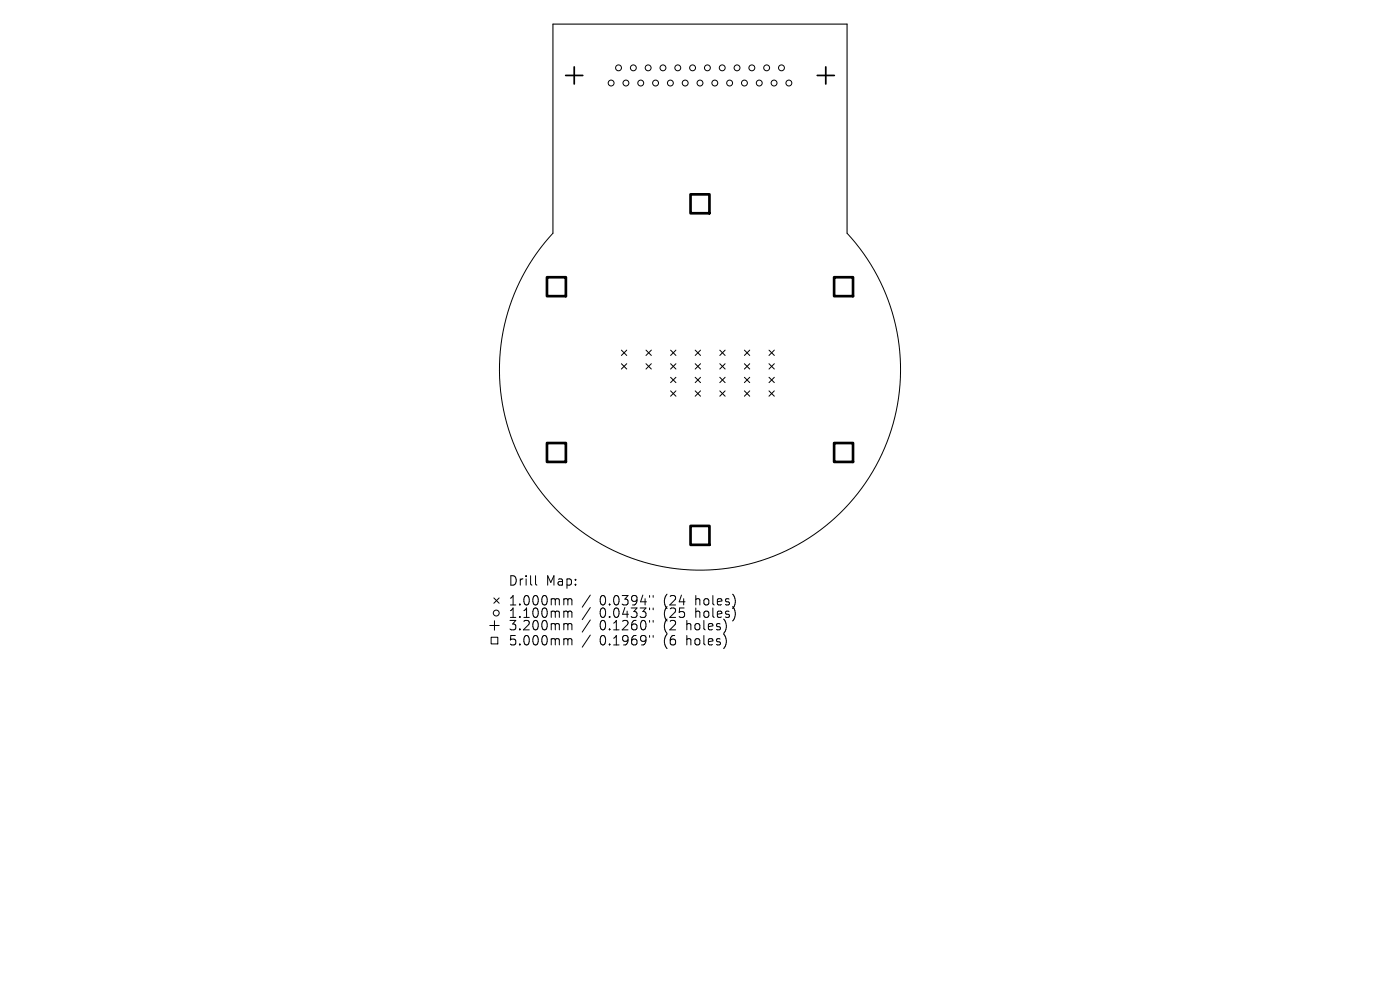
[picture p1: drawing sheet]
<svg xmlns="http://www.w3.org/2000/svg" width="297mm" height="210mm" viewBox="0 0 297 210" stroke-linecap="round" stroke-linejoin="round" font-family="sans-serif">
<defs><g id="words">
<g font-size="2.8">
<text x="107.9" y="124.5">Drill</text>
<text x="115.8" y="124.5">Map:</text>
<text x="107.9" y="128.7">1.000mm</text>
<text x="107.9" y="131.3">1.100mm</text>
<text x="127.1" y="128.7">0.0394&quot;</text>
<text x="127.1" y="131.3">0.0433&quot;</text>
<text x="140.8" y="128.7">(24</text>
<text x="140.8" y="131.3">(25</text>
<text x="147.5" y="128.7">holes)</text>
<text x="147.5" y="131.3">holes)</text>
<text x="107.9" y="133.9">3.200mm</text>
<text x="107.9" y="137.1">5.000mm</text>
<text x="127.1" y="133.9">0.1260&quot;</text>
<text x="127.1" y="137.1">0.1969&quot;</text>
<text x="140.8" y="133.9">(2</text>
<text x="140.8" y="137.1">(6</text>
<text x="145.6" y="133.9">holes)</text>
<text x="145.6" y="137.1">holes)</text>
</g>
</g></defs>
<path d="M117.3 49.5v-44.4h62.4v44.4" fill="none" stroke="#000" stroke-width=".23"/>
<g fill="none" stroke="#000" stroke-width=".21">
<path d="M117.3 49.5a42.5 42.5 0 0 0 1.5 59.4 42.5 42.5 0 0 0 59.4 0 42.5 42.5 0 0 0 1.5-59.4M131.8 74.3l1.2 1.1M131.8 77.2l1.2 1.1M133 74.3l-1.2 1.1M133 77.2l-1.2 1.1M137 74.3l1.2 1.1M137 77.2l1.2 1.1M138.2 74.3l-1.2 1.1M138.2 77.2l-1.2 1.1M142.3 74.3l1.1 1.1M142.3 77.2l1.1 1.1M143.4 74.3l-1.1 1.1"/>
<path d="M143.4 77.2l-1.1 1.1M147.5 74.3l1.1 1.1M147.5 77.2l1.1 1.1M148.6 74.3l-1.1 1.1M148.6 77.2l-1.1 1.1M152.7 74.3l1.1 1.1M152.7 77.2l1.1 1.1M153.8 74.3l-1.1 1.1M153.8 77.2l-1.1 1.1M157.9 74.3l1.2 1.1M157.9 77.2l1.2 1.1M159.1 74.3l-1.2 1.1"/>
<path d="M159.1 77.2l-1.2 1.1M163.1 74.3l1.2 1.1M163.1 77.2l1.2 1.1M164.3 74.3l-1.2 1.1M164.3 77.2l-1.2 1.1M142.3 80l1.1 1.2M142.3 82.9l1.1 1.2M143.4 80l-1.1 1.2M143.4 82.9l-1.1 1.2M147.5 80l1.1 1.2M147.5 82.9l1.1 1.2M148.6 80l-1.1 1.2"/>
<path d="M148.6 82.9l-1.1 1.2M152.7 80l1.1 1.2M152.7 82.9l1.1 1.2M153.8 80l-1.1 1.2M153.8 82.9l-1.1 1.2M157.9 80l1.2 1.2M157.9 82.9l1.2 1.2M159.1 80l-1.2 1.2M159.1 82.9l-1.2 1.2M163.1 80l1.2 1.2M163.1 82.9l1.2 1.2M164.3 80l-1.2 1.2"/>
<path d="M164.3 82.9l-1.2 1.2M103.9 132.7h2M104.2 135.2h1.4v1.4h-1.4zM104.8 126.8l1.1 1.2M104.9 131.7v2M105.9 126.8l-1.1 1.2M113.6 122.1v1.7l.3 .3M120.2 127l.3 .3M120.2 129.6l.3 .3M120.2 132.3l.3 .3M120.2 135.5l.3 .3M120.5 127.3v1"/>
<path d="M120.5 129.9v1.1M120.5 132.6v1M120.5 135.8v1M120.5 127.3l.3-.3 .4 .1 .1 1.2M120.5 129.9l.3-.3 .4 .1 .1 1.3M120.5 132.6l.3-.3 .4 .1 .1 1.2M120.5 135.8l.3-.3 .4 .1 .1 1.2M125.2 126.2l-1.7 2.6M125.2 128.9l-1.7 2.5M125.2 131.5l-1.7 2.6M125.2 134.7l-1.7 2.6M137.8 126.3v.4"/>
<path d="M137.8 129v.4M137.8 131.6v.4M137.8 134.8v.4M138.6 126.3v.4M138.6 129v.4M138.6 131.6v.4M138.6 134.8v.4M154 135.4v1.3M154.1 132.7l-.1 .8M155.9 126.9v1.3M155.9 129.5v1.4"/>
<circle cx="129.6" cy="17.6" r=".62"/>
<circle cx="131.2" cy="14.4" r=".62"/>
<circle cx="132.8" cy="17.6" r=".62"/>
<circle cx="134.4" cy="14.4" r=".62"/>
<circle cx="135.9" cy="17.6" r=".62"/>
<circle cx="137.5" cy="14.4" r=".62"/>
<circle cx="139.1" cy="17.6" r=".62"/>
<circle cx="140.6" cy="14.4" r=".62"/>
<circle cx="142.2" cy="17.6" r=".62"/>
<circle cx="143.8" cy="14.4" r=".62"/>
<circle cx="145.4" cy="17.6" r=".62"/>
<circle cx="146.9" cy="14.4" r=".62"/>
<circle cx="148.5" cy="17.6" r=".62"/>
<circle cx="150.1" cy="14.4" r=".62"/>
<circle cx="151.6" cy="17.6" r=".62"/>
<circle cx="153.2" cy="14.4" r=".62"/>
<circle cx="154.8" cy="17.6" r=".62"/>
<circle cx="156.4" cy="14.4" r=".62"/>
<circle cx="157.9" cy="17.6" r=".62"/>
<circle cx="159.5" cy="14.4" r=".62"/>
<circle cx="161.1" cy="17.6" r=".62"/>
<circle cx="162.6" cy="14.4" r=".62"/>
<circle cx="164.2" cy="17.6" r=".62"/>
<circle cx="165.8" cy="14.4" r=".62"/>
<circle cx="167.4" cy="17.6" r=".62"/>
<circle cx="105.3" cy="130" r=".62"/>
</g>
<path d="M120 16h3.6M121.8 14.2v3.6M173.4 16h3.6M175.2 14.2v3.6" fill="none" stroke="#000" stroke-width=".36"/>
<path d="M116 58.8h4v4h-4zM146.5 41.2h4v4h-4zM177 58.8h4v4h-4zM116 94h4v4h-4zM177 94h4v4h-4zM146.5 111.6h4v4h-4z" fill="none" stroke="#000" stroke-width=".57"/>
<use href="#words"/>
</svg>
